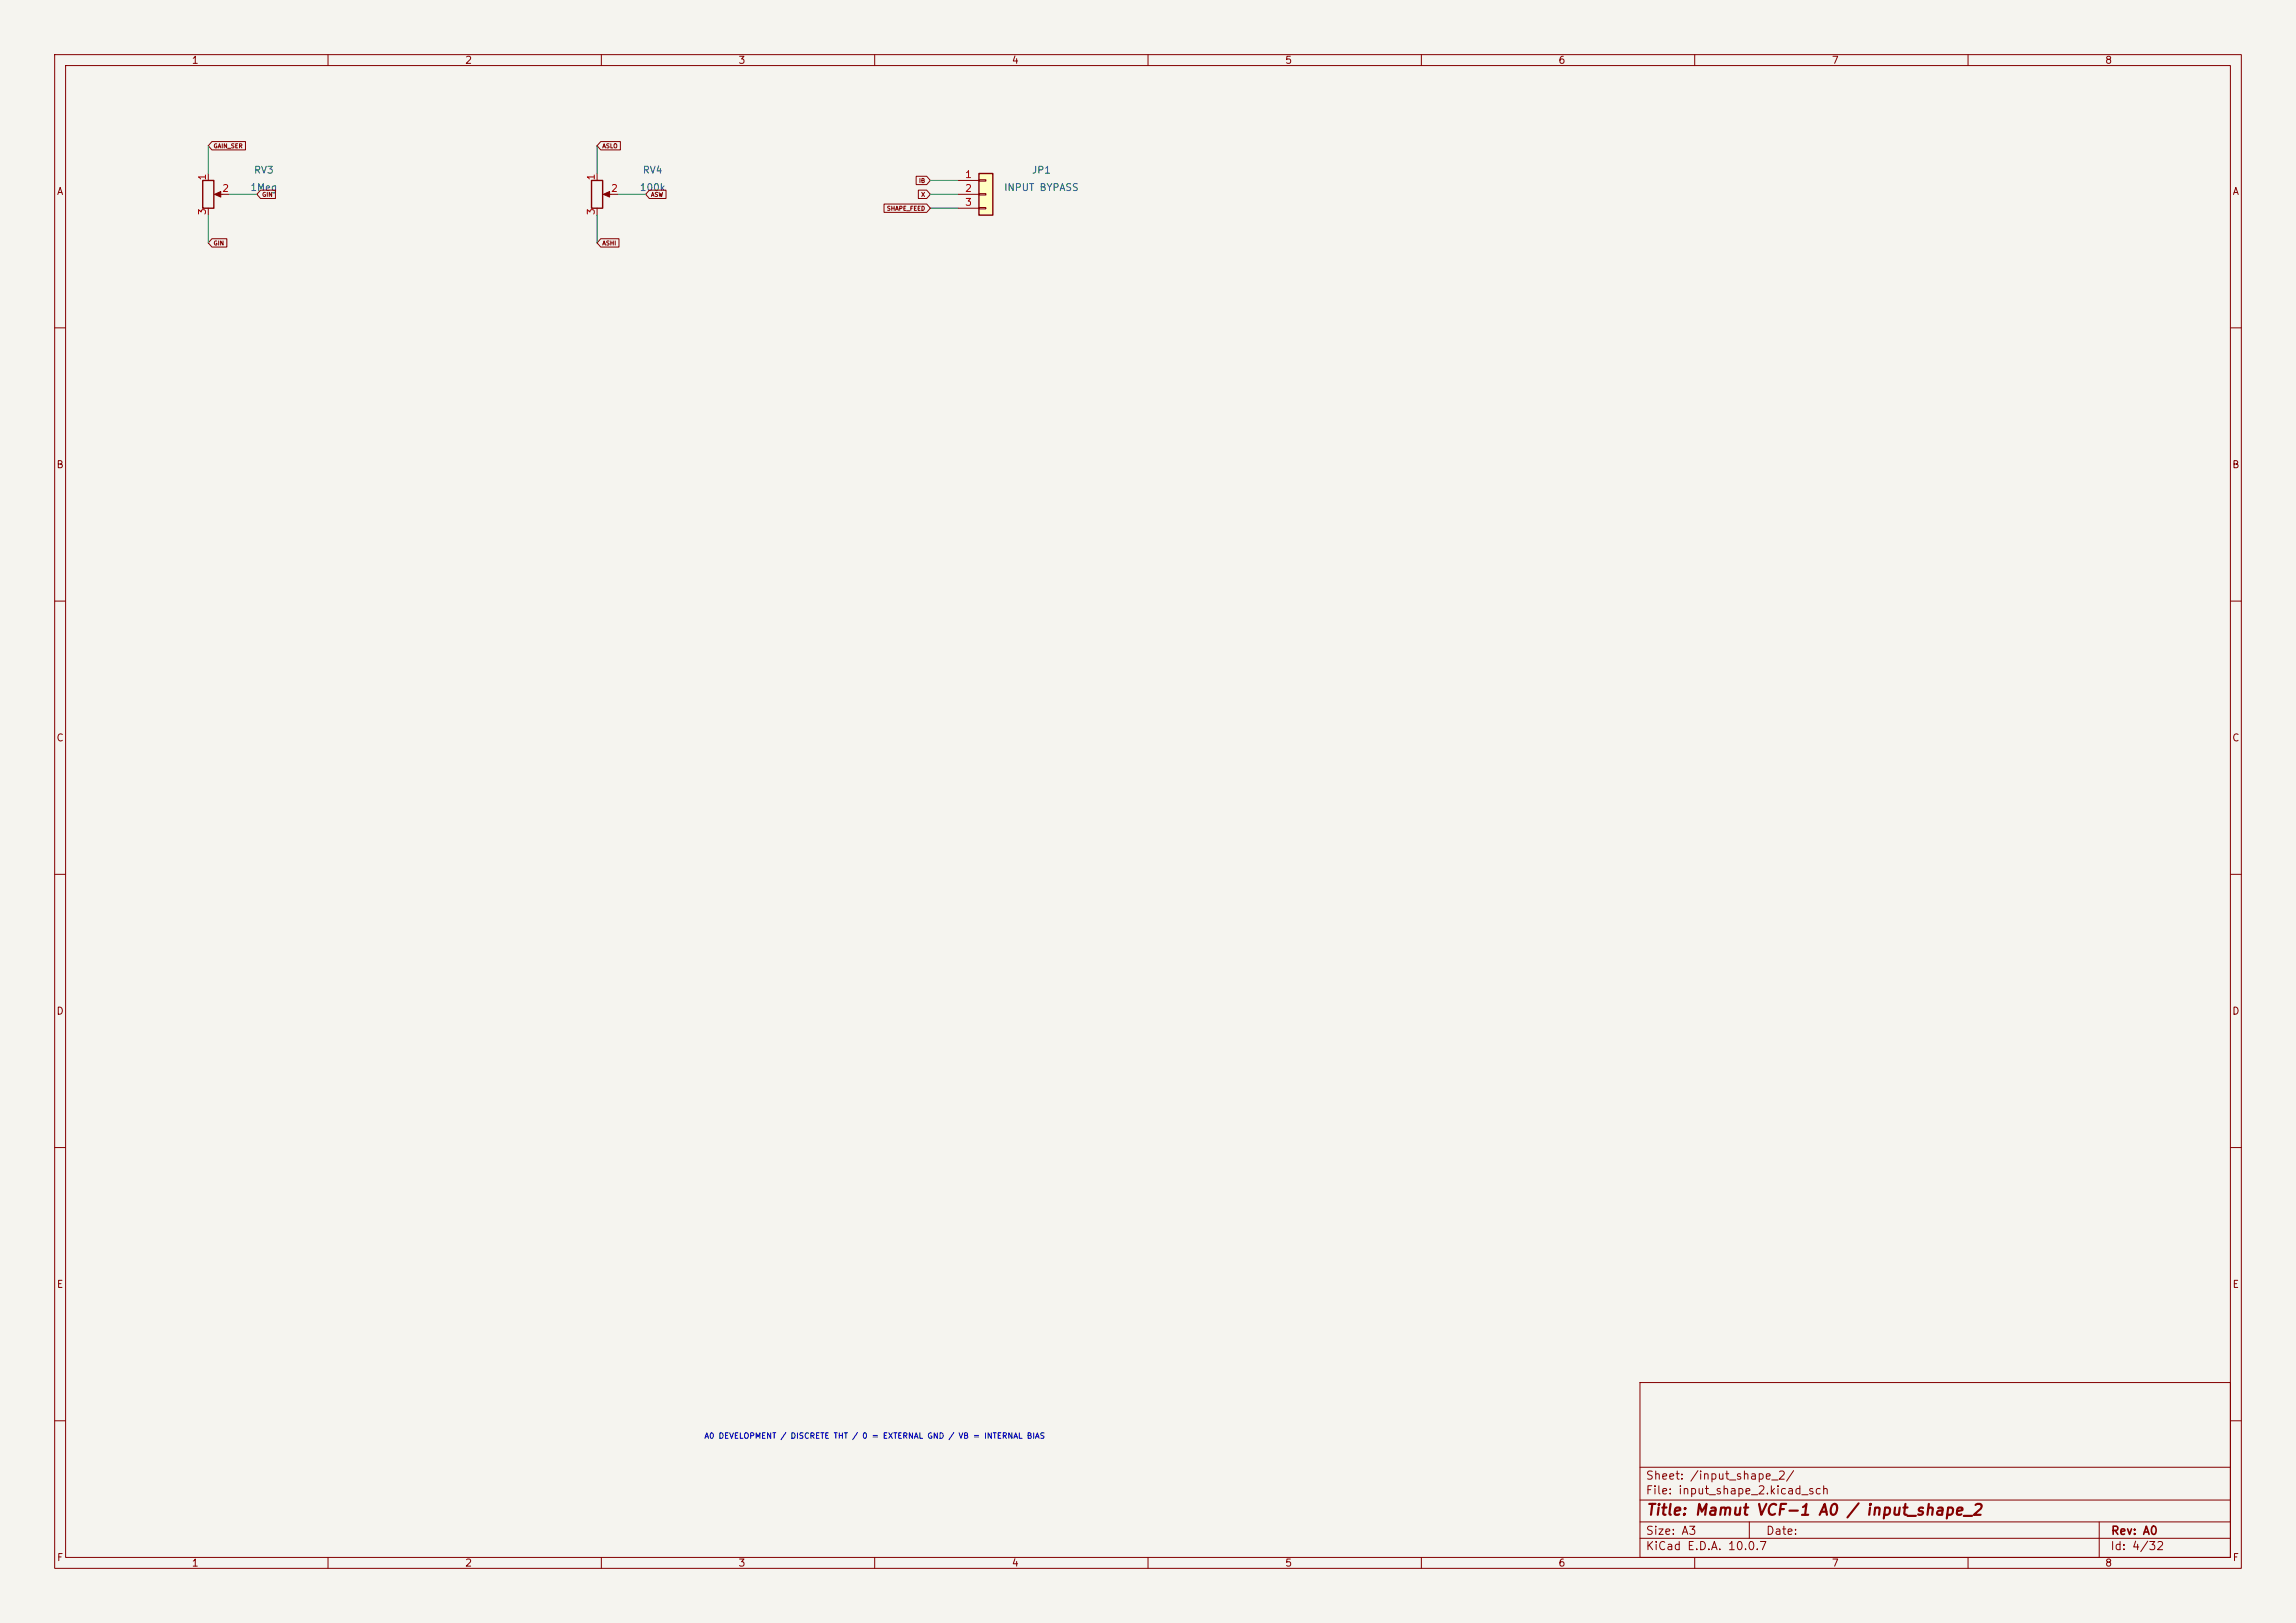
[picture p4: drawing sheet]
<svg xmlns="http://www.w3.org/2000/svg" width="420mm" height="297mm" viewBox="0 0 420 297" stroke-linecap="round" stroke-linejoin="round" font-family="sans-serif">
<defs><g id="words">
<text font-size="2" fill="#840000" x="301" y="277.8">Title: Mamut VCF-1 A0 / input_shape_2</text>
<g font-size="1.5" fill="#840000">
<text x="300.9" y="273.8">File: input_shape_2.kicad_sch</text>
<text x="300.9" y="271.1">Sheet: /input_shape_2/</text>
<text x="300.9" y="281.2">Size: A3</text>
<text x="322.9" y="281.2">Date:</text>
<text x="386" y="281.2">Rev: A0</text>
<text x="300.9" y="284">KiCad E.D.A. 10.0.7</text>
<text x="385.9" y="284">Id: 4/32</text>
</g>
<g font-size="1.3" fill="#840000">
<text x="35" y="12">1</text>
<text x="85" y="12">2</text>
<text x="135" y="12">3</text>
<text x="185" y="12">4</text>
<text x="235" y="12">5</text>
<text x="285" y="12">6</text>
<text x="335" y="12">7</text>
<text x="385" y="12">8</text>
<text x="10.3" y="36">A</text>
<text x="408.3" y="36">A</text>
<text x="10.2" y="86">B</text>
<text x="408.2" y="86">B</text>
<text x="10.2" y="136">C</text>
<text x="408.2" y="136">C</text>
<text x="10.2" y="186">D</text>
<text x="408.2" y="186">D</text>
<text x="10.3" y="236">E</text>
<text x="408.3" y="236">E</text>
<text x="10.3" y="286">F</text>
<text x="35" y="287">1</text>
<text x="85" y="287">2</text>
<text x="135" y="287">3</text>
<text x="185" y="287">4</text>
<text x="235" y="287">5</text>
<text x="285" y="287">6</text>
<text x="335" y="287">7</text>
<text x="385" y="287">8</text>
<text x="408.3" y="286">F</text>
</g>
<g font-size="1.3" fill="#a90000">
<text x="38" y="33.1" transform="rotate(-90 38 33.1)">1</text>
<text x="40.5" y="35.4">2</text>
<text x="109.1" y="33.1" transform="rotate(-90 109.1 33.1)">1</text>
<text x="111.7" y="35.4">2</text>
<text x="176.4" y="32.9">1</text>
<text x="176.4" y="35.4">2</text>
<text x="38" y="39.5" transform="rotate(-90 38 39.5)">3</text>
<text x="109.1" y="39.5" transform="rotate(-90 109.1 39.5)">3</text>
<text x="176.4" y="38">3</text>
</g>
<g font-size="1.3" fill="#006464">
<text x="45.7" y="35.3">1Meg</text>
<text x="46.3" y="32.1">RV3</text>
<text x="116.9" y="35.3">100k</text>
<text x="117.5" y="32.1">RV4</text>
<text x="183.6" y="35.3">INPUT BYPASS</text>
<text x="188.6" y="32.1">JP1</text>
</g>
<text font-size="1" fill="#0000c2" x="128.7" y="263.5">A0 DEVELOPMENT / DISCRETE THT / 0 = EXTERNAL GND / VB = INTERNAL BIAS</text>
<g font-size=".8" fill="#840000">
<text x="39" y="27.3">GAIN_SER</text>
<text x="110.1" y="27.3">ASLO</text>
<text x="168" y="33.6">IB</text>
<text x="47.9" y="36.2">GIN</text>
<text x="119" y="36.2">ASW</text>
<text x="162.1" y="38.7">SHAPE_FEED</text>
<text x="168.4" y="36.2">X</text>
<text x="39" y="45.1">GIN</text>
<text x="110.1" y="45.1">ASHI</text>
</g>
</g></defs>
<path d="M0 0h420v297h-420z" fill="#f5f4ef" stroke="#f5f4ef" stroke-width=".18"/>
<g fill="none" stroke="#840000" stroke-width=".18">
<path d="M10 10h400v277h-400zM12 12h396v273h-396zM60 10v2M110 10v2M160 10v2M210 10v2M260 10v2M310 10v2M360 10v2M10 60h2M408 60h2M10 110h2"/>
<path d="M408 110h2M10 160h2M408 160h2M10 210h2M408 210h2M300 253h108v32h-108zM10 260h2M300 278.5h108M300 274.5h108M300 268.5h108M320 278.5v3M384 278.5v6.5"/>
<path d="M408 260h2M60 285v2M110 285v2M160 285v2M210 285v2M260 285v2M300 281.5h108M310 285v2M360 285v2"/>
</g>
<path d="M179.1 31.8h2.5v7.6h-2.5z" fill="#ffffc2"/>
<path d="M37.1 33h2v5.1h-2zM108.2 33h2v5.1h-2zM179.1 31.8h2.5v7.6h-2.5z" fill="none" stroke="#840000" stroke-width=".25"/>
<g fill="none" stroke="#840000" stroke-width=".18">
<path d="M38.1 31.8v1.2M38.1 38.1v1.3M38.8 25.9h6.1v1.5h-6.1l-.7-.7zM39.6 35.6h2.3M47.7 34.8h2.7v1.5h-2.7l-.7-.7zM109.2 31.8v1.2M109.2 38.1v1.3M109.9 25.9h3.6v1.5h-3.6l-.7-.7zM110.7 35.6h2.3M118.8 34.8h3v1.5h-3l-.7-.7zM161.7 37.3h7.8l.7 .8-.7 .8h-7.8zM167.6 32.3h1.9l.7 .7-.7 .8h-1.9z"/>
<path d="M168 34.8h1.5l.7 .8-.7 .7h-1.5zM175.3 33h3.8M175.3 35.6h3.8M175.3 38.1h3.8M179.1 32.9h1.2v.2h-1.2zM179.1 35.4h1.2v.3h-1.2zM179.1 38h1.2v.2h-1.2zM38.8 43.7h2.7v1.5h-2.7l-.7-.7zM109.9 43.7h3.3v1.5h-3.3l-.7-.7z"/>
</g>
<g fill="#840000" stroke="#840000" stroke-width=".18">
<path d="M110.4 35.6l1.1-.5v1z"/>
<path d="M39.2 35.6l1.2-.5v1z"/>
</g>
<path d="M38.1 26.7v5.1M38.1 39.4v5.1M41.9 35.6h5.1M109.2 26.7v5.1M109.2 39.4v5.1M113 35.6h5.1M170.2 35.6h5.1M170.2 33h5.1M170.2 38.1h5.1" fill="none" stroke="#009600" stroke-width=".18"/>
<use href="#words"/>
</svg>
